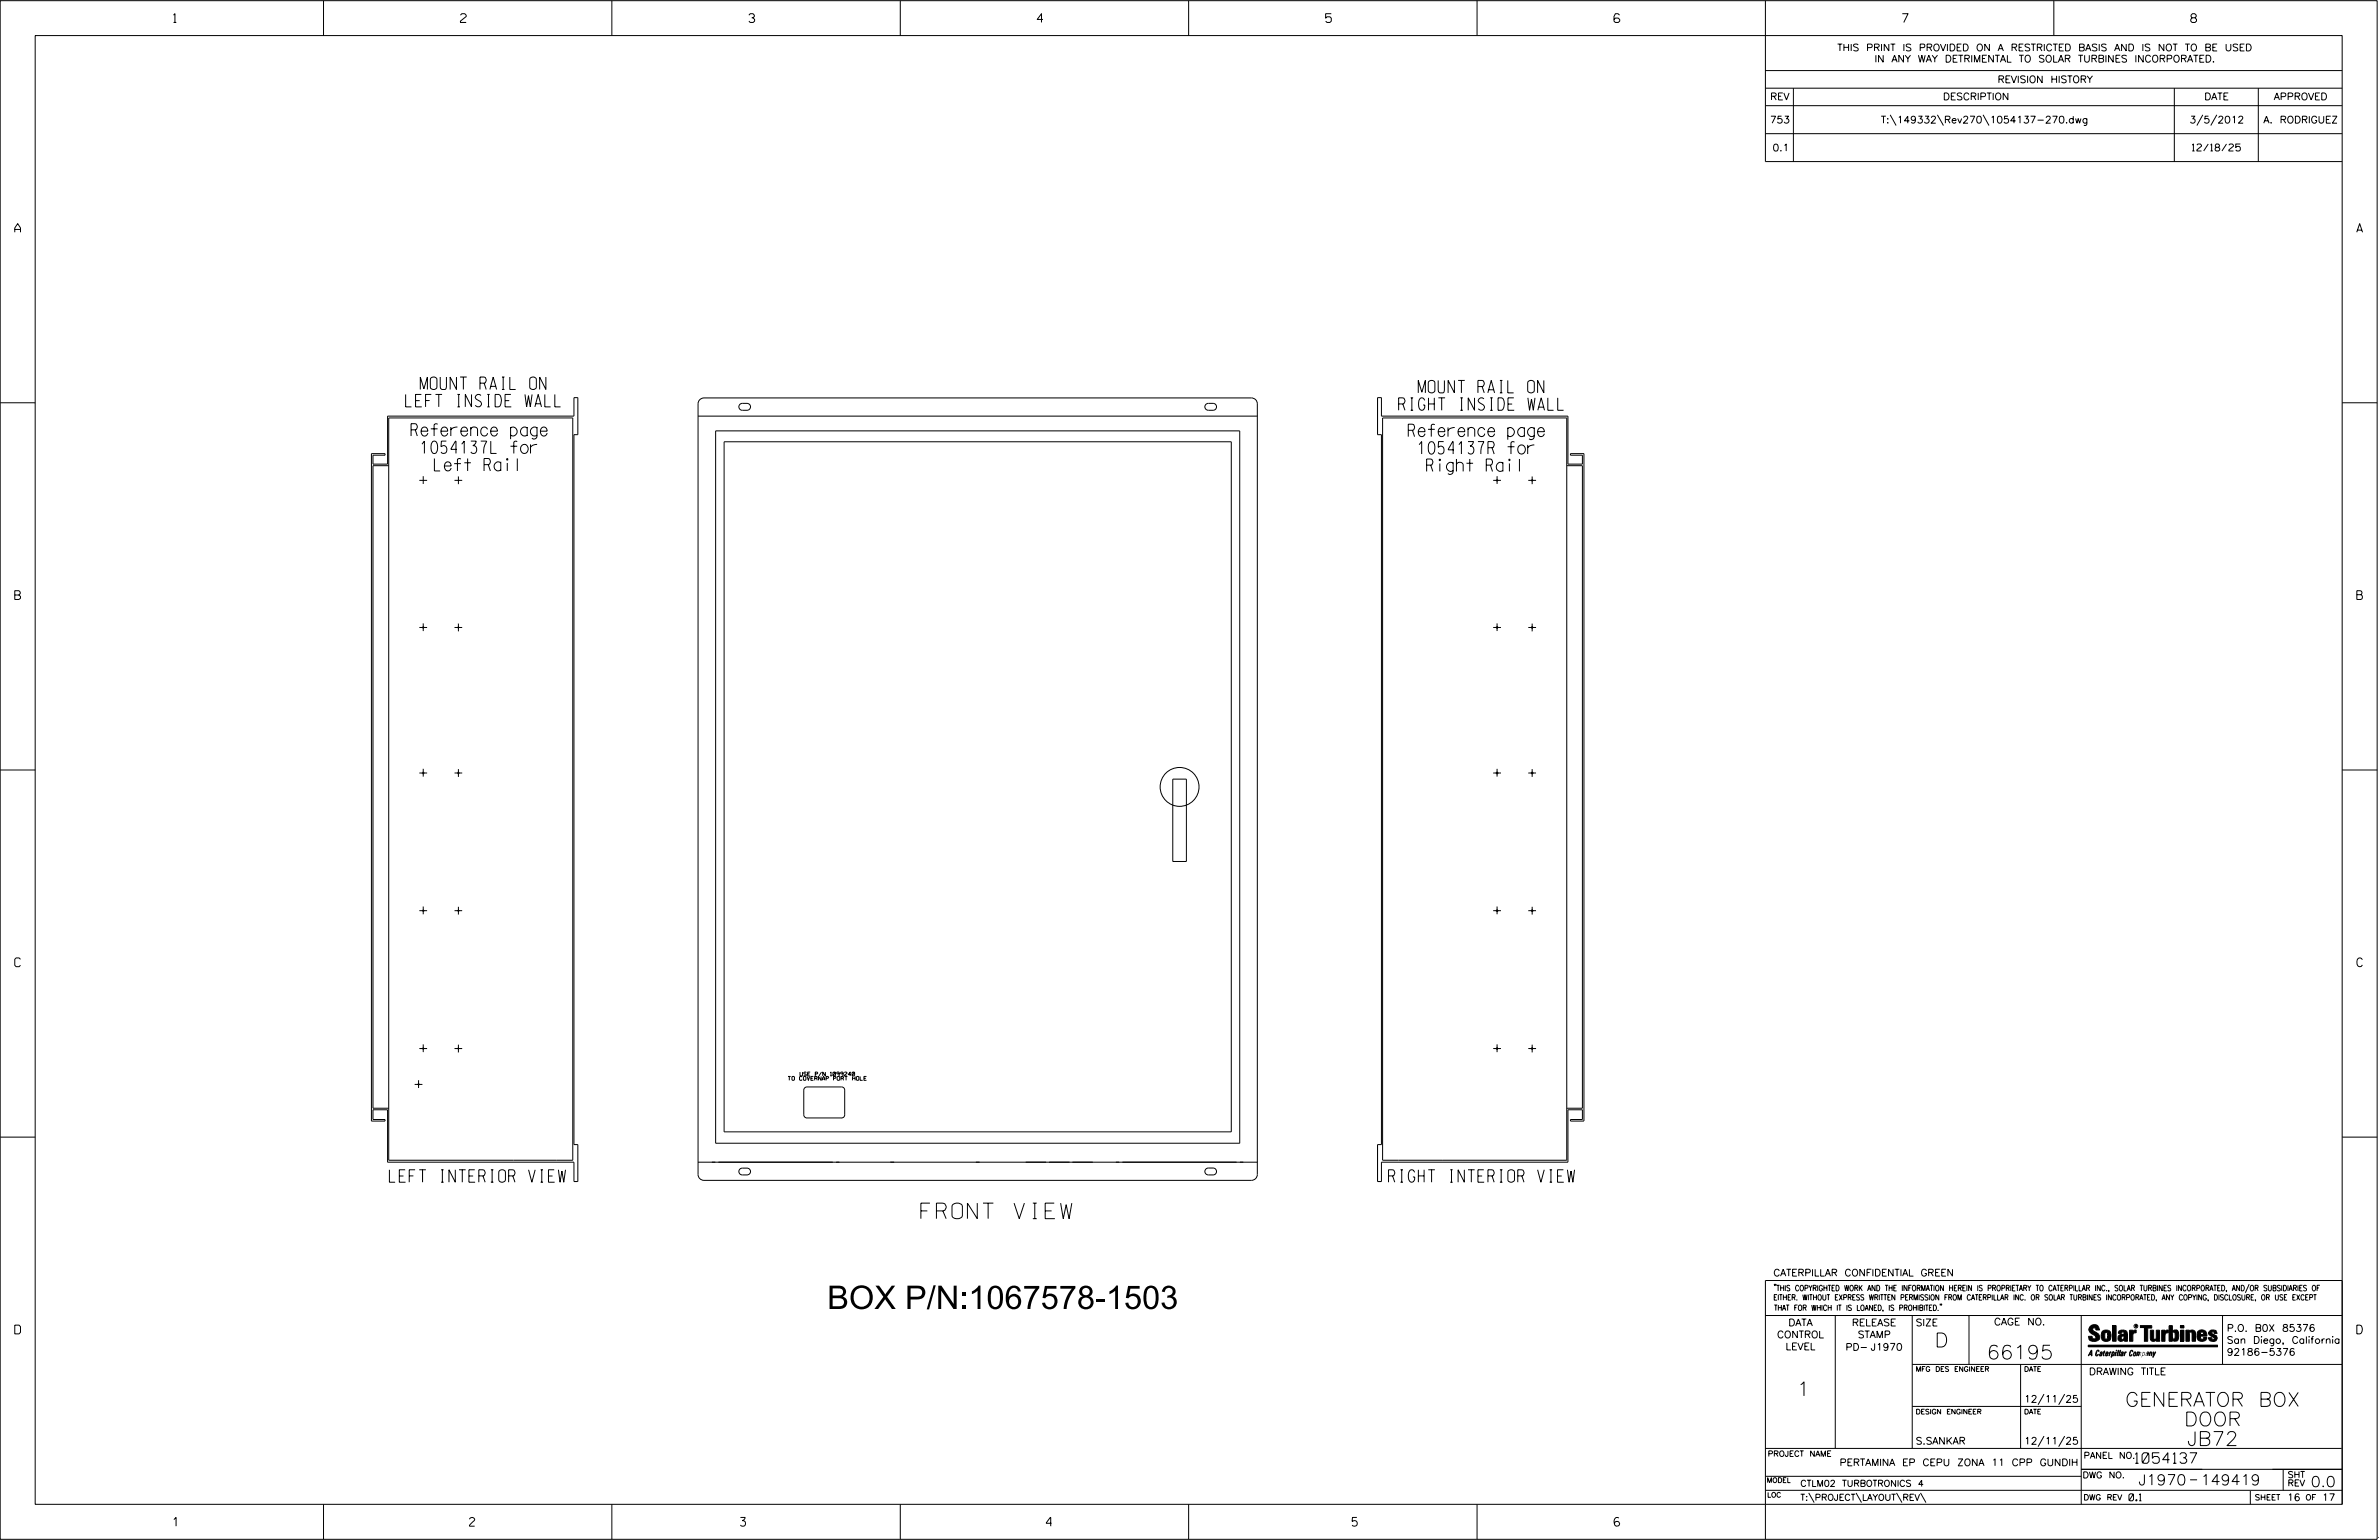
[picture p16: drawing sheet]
<svg xmlns="http://www.w3.org/2000/svg" width="864mm" height="559mm" viewBox="0 0 864 559" stroke-linecap="round" stroke-linejoin="round" font-family="sans-serif">
<defs><g id="words">
<text font-size="8.5" x="300.3" y="475">BOX P/N:1067578-1503</text>
<text font-size="5.6" x="334.3" y="442.2">FRONT VIEW</text>
<g font-size="5.1">
<text x="702.3" y="488.8">D</text>
<text x="721.2" y="493.2">66195</text>
<text x="652.2" y="506.5">1</text>
<text x="771.5" y="510.3">GENERATOR BOX</text>
<text x="792.8" y="517.4">DOOR</text>
<text x="793.9" y="524.5">JB72</text>
</g>
<g font-size="4.5">
<text x="152.6" y="141.3">MOUNT RAIL ON</text>
<text x="514.9" y="142.5">MOUNT RAIL ON</text>
<text x="147.3" y="147.6">LEFT INSIDE WALL</text>
<text x="507.7" y="148.9">RIGHT INSIDE WALL</text>
<text x="149.2" y="158.2">Reference page</text>
<text x="511.2" y="158.4">Reference page</text>
<text x="152.9" y="164.6">1054137L for</text>
<text x="514.9" y="164.7">1054137R for</text>
<text x="157.7" y="170.9">Left Rail</text>
<text x="517.9" y="171.1">Right Rail</text>
<text x="141.3" y="429">LEFT INTERIOR VIEW</text>
<text x="504" y="429">RIGHT INTERIOR VIEW</text>
</g>
<g font-size="3.8">
<text x="775.1" y="531">1054137</text>
<text x="776.3" y="538.9">J1970</text>
<text x="798.8" y="538.9">149419</text>
<text x="838.8" y="539.5">0.0</text>
</g>
<g font-size="3.2">
<text x="63" y="8.2">1</text>
<text x="167.2" y="8.2">2</text>
<text x="271.8" y="8.2">3</text>
<text x="376.5" y="8.2">4</text>
<text x="481.2" y="8.2">5</text>
<text x="690.6" y="8.2">7</text>
<text x="795.3" y="8.2">8</text>
<text x="5.4" y="84.3">A</text>
<text x="855.5" y="84.3">A</text>
<text x="5.4" y="217.5">B</text>
<text x="855.6" y="217.5">B</text>
<text x="5.4" y="350.8">C</text>
<text x="855.6" y="350.8">C</text>
<text x="5.4" y="484">D</text>
<text x="855.6" y="484">D</text>
<text x="62.8" y="553.8">1</text>
<text x="170.4" y="553.8">2</text>
<text x="268.8" y="553.8">3</text>
<text x="379.8" y="553.8">4</text>
<text x="490.8" y="553.8">5</text>
<text x="585.9" y="553.8">6</text>
</g>
<g font-size="2.5">
<text x="666.9" y="18.5">THIS PRINT IS PROVIDED ON A RESTRICTED BASIS AND IS NOT TO BE USED</text>
<text x="680.5" y="22.6">IN ANY WAY DETRIMENTAL TO SOLAR TURBINES INCORPORATED.</text>
<text x="725.1" y="30">REVISION HISTORY</text>
<text x="642.6" y="36.3">REV</text>
<text x="705.3" y="36.3">DESCRIPTION</text>
<text x="800.2" y="36.3">DATE</text>
<text x="825.4" y="36.3">APPROVED</text>
<text x="642.5" y="44.7">753</text>
<text x="682.8" y="44.7">T:\149332\Rev270\1054137-270.dwg</text>
<text x="794.8" y="44.7">3/5/2012</text>
<text x="821.6" y="44.7">A. RODRIGUEZ</text>
<text x="643.5" y="54.8">0.1</text>
<text x="795.8" y="54.8">12/18/25</text>
<text x="643.8" y="463">CATERPILLAR CONFIDENTIAL GREEN</text>
<text x="645.1" y="485.5">CONTROL</text>
<text x="649.2" y="481.1">DATA</text>
<text x="672.3" y="481.1">RELEASE</text>
<text x="674.4" y="485.5">STAMP</text>
<text x="695.4" y="481.1">SIZE</text>
<text x="723.8" y="480.8">CAGE NO.</text>
<text x="808.4" y="483.1">P.O. B0X 85376</text>
<text x="648.2" y="489.8">LEVEL</text>
<text x="669.9" y="490">PD- J1970</text>
<text x="808.4" y="487.5">San Diego, California</text>
<text x="808.4" y="491.8">92186-5376</text>
<text x="758.3" y="498.9">DRAWING TITLE</text>
<text x="734.8" y="508.9">12/11/25</text>
<text x="695.4" y="524.1">S.SANKAR</text>
<text x="734.8" y="524.1">12/11/25</text>
<text x="667.8" y="531.9">PERTAMINA EP CEPU ZONA 11 CPP GUNDIH</text>
<text x="772.8" y="544.6">0.1</text>
<text x="830.2" y="544.6">16</text>
<text x="842.9" y="544.6">17</text>
</g>
<g font-size="2.3">
<text x="756.4" y="529.2">PANEL NO.</text>
<text x="653.5" y="539.4">CTLM02 TURBOTRONICS 4</text>
<text x="756" y="536.3">DWG NO.</text>
<text x="830.4" y="539.3">REV</text>
<text x="830.4" y="536.2">SHT</text>
<text x="653.5" y="544.5">T:\PROJECT\LAYOUT\REV\</text>
</g>
<g font-size="2">
<text x="643.8" y="468.4">&quot;THIS COPYRIGHTED WORK AND THE INFORMATION HEREIN IS PROPRIETARY TO CATERPILLAR INC., SOLAR TURBINES INCORPORATED, AND/OR SUBSIDIARIES OF</text>
<text x="643.8" y="471.8">EITHER. WITHOUT EXPRESS WRITTEN PERMISSION FROM CATERPILLAR INC. OR SOLAR TURBINES INCORPORATED, ANY COPYING, DISCLOSURE, OR USE EXCEPT</text>
<text x="644" y="475.6">THAT FOR WHICH IT IS LOANED, IS PROHIBITED.&quot;</text>
<text x="641.7" y="528.5">PROJECT NAME</text>
<text x="756.3" y="544.3">DWG REV</text>
<text x="818.5" y="544.3">SHEET</text>
<text x="836.9" y="544.3">OF</text>
</g>
<g font-size="1.8">
<text x="695.4" y="497.6">MFG DES ENGINEER</text>
<text x="734.8" y="497.6">DATE</text>
<text x="695.4" y="513.1">DESIGN ENGINEER</text>
<text x="734.8" y="513.1">DATE</text>
<text x="641.3" y="538">MODEL</text>
<text x="641.5" y="543.3">LOC</text>
</g>
<g font-size="1.4">
<text x="286.1" y="392">TO COVERNAP PORT HOLE</text>
<text x="290.4" y="390.4">USE P/N 1099240</text>
</g>
<text font-size=".9" x="775.1" y="481.7">R</text>
</g></defs>
<g fill="none" stroke="#000" stroke-width=".36">
<path d="M.1 .2h862.8v558.4h-862.8zM12.8 12.9h837.4v533h-837.4zM117.4 .2v12.7M222.1 .2v12.7M326.8 .2v12.7M431.5 .2v12.7M536.2 .2v12.7M587.9 5.5l-.5-.5h-1l-.5 1v1.7l.5 .4h1l.6-.4v-.6l-.6-.5h-1l-.5 .5M640.9 .2v58.4h209.3M745.6 .2v12.7M640.9 25.6h209.3M640.9 32h209.3"/>
<path d="M640.9 38.3h209.3M651 32v26.6M789.3 32v26.6M819.8 32v26.6M640.9 48.5h209.3M686.2 41.7l2.1 3.8M703.3 41.7l2.2 3.8M719.9 41.7l2.1 3.8M799.6 41.7l-2.1 3.8M804.7 41.7l-2.2 3.8M.1 146.2h12.7M140.7 151h67.7v-6.7h1.4v13.4h-1.4v257.6h1.4v13.4h-1.4v-7h-67.7v-19h-5.3v3.5h4.4v.6h-5v-242.2h5v.6h-4.4v3.2h5.3z"/>
<path d="M141.1 151.7h66.8v269.3h-66.8zM253.4 151h203M254 145l1.6-.6h198.7a2.17 2.17 0 0 1 2.1 2.1v279.7a2.17 2.17 0 0 1-2.1 2.1h-198.7a2.17 2.17 0 0 1-2.2-2.1v-279.7zM259.8 156.4h190.2v258.4h-190.2zM268.7 146.6l2.5-.2a1.25 1.25 0 0 1 1.3 1.2 1.25 1.25 0 0 1-1.3 1.3h-1.7a1.26 1.26 0 0 1-1.2-.9 1.26 1.26 0 0 1 .4-1.4zM437.6 146.9l.6-.5h2.2a1.25 1.25 0 0 1 1.2 1.2 1.25 1.25 0 0 1-1.2 1.3l-2.5-.3-.5-1zM500.1 144.3h1.4v6.7h67.7v17.4h5.2v-3.2h-4.3v-.6h4.9v242.2h-4.9v-.6h4.3v-3.5h-5.2v19h-67.7v7h-1.4v-13.4h1.4v-257.6h-1.4zM501.9 151.7h66.8v269.3h-66.8zM850.2 146.2h12.7M141.1 169h-5.7v233.1h5.7M152.2 174.3h2.8M153.6 172.8v2.8"/>
<path d="M165 174.3h2.8M166.4 172.9v2.8M262.9 160.3h184.1v250.4h-184.1zM542 174.3h2.9M543.5 172.8v2.8M554.8 174.3h2.8M556.2 172.9v2.8M568.7 169h5.7v233.1h-5.7M152.2 227.7h2.8M153.6 226.2v2.8M165 227.7h2.8M166.4 226.3v2.8"/>
<path d="M542 227.7h2.9M543.5 226.2v2.8M554.8 227.7h2.8M556.2 226.3v2.8M.1 279.4h12.7M153.6 279v2.8M166.4 279.1v2.8M543.5 279v2.8M556.2 279.1v2.8M850.2 279.4h12.7M152.2 280.5h2.8M165 280.5h2.8"/>
<path d="M425.7 282.7h5v29.9h-5zM542 280.5h2.9M554.8 280.5h2.8M152.2 330.4h2.8M153.6 328.9v2.9M165 330.4h2.8M166.4 329v2.9M542 330.4h2.9M543.5 328.9v2.9M554.8 330.4h2.8M556.2 329v2.9M153.6 379v2.8"/>
<path d="M166.4 379.1v2.8M543.5 379v2.8M556.2 379.1v2.8M150.5 393.5h2.9M151.9 392v2.8M152.2 380.5h2.8M165 380.5h2.8M542 380.5h2.9M554.8 380.5h2.8M.1 412.6h12.7M292.9 405.7h12.7M292.9 405.7l-.9-.5-.2-.7v-9l.2-.6 .9-.5h12.6l.7 .2 .4 .9v9l-.4 .9-.7 .3"/>
<path d="M850.2 412.6h12.7M253.4 421.7h203M268.7 424.1l2.5-.2a1.24 1.24 0 0 1 1.3 1.2 1.24 1.24 0 0 1-1.3 1.2h-1.7a1.24 1.24 0 0 1-1.2-.8 1.24 1.24 0 0 1 .4-1.4zM437.9 424.1l2.5-.3a1.25 1.25 0 0 1 1.2 1.3 1.25 1.25 0 0 1-1.2 1.2h-1.8a1.25 1.25 0 0 1-1.2-.8 1.25 1.25 0 0 1 .5-1.4zM640.9 477.3h209.3M644.2 466.1l-.1 .4M644.7 466.1l-.2 .4M666.2 477.3v48.3M694.2 477.3v48.3M704.4 473.3l-.1 .4M704.8 473.3l-.1 .4M714.8 477.3v17.8"/>
<path d="M755.5 477.3v68.6M806.8 477.3v17.8M816.5 466l-1.4 3.1M850.2 464.6h-209.3v94M850.2 464.8v81.1M694.2 495.1h156M733.5 495.1v30.5M758.6 481.4a2.02 2.02 0 0 1 3.1-.1l.5 1.3h-1.3l-.2-.6-.4-.2-.6 .1-.1 .4 .4 .7a2.46 2.46 0 0 1 2.2 2.9 2.83 2.83 0 0 1-3.8 .3l-.3-1.3h1.3l.2 .7 .6 .3 .5-.2 .2-.5-.4-.6-1.9-1.2-.4-.9zM759.2 491.3h-.7l.7-1.2v1.9h.2l-.1-2.1-1.3 2.1 .5-.5h.7M761.3 490l.3-.2 .4 .3-.1 .3-.3-.4-.4 .3-.3 1.6h.4l.4-.5-.3 .6-.4 .1-.3-.4zM762.6 490.6l.5-.1-.1 1.4h-.9a.74 .74 0 0 1 .9-.8l-.3 .7-.5 .1 .2-.5 .6-.2v-.5l-.7 .2zM763 483.2a2.17 2.17 0 0 1 3.1 0l.3 1.4-.3 1.5a2.17 2.17 0 0 1-3.1 0l-.3-1.5z"/>
<path d="M763.6 490.5l.4-.4 .2 .6h-.3l-.3 .9 .2 .4-.3-.1zM764.1 483.7l.5-.4 .4 .3v2.2l-.4 .2-.5-.2zM764.6 491.1l.6 .2v-.7l-.4-.1-.4 .6-.1 .8h.6M764.6 491.1l-.1 .8h.4M764.6 482.6v.8M764.8 490.7l.4 .1v.3h-.6zM765 491.5l-.1 .4zM766 490.5l-.5 1.5zM766 490.8l.4-.3-.4 .4M766.9 481h1.3v5.7h-1.3zM767 490.8l.5 .1-.3 .8-.4 .2zM767.3 490.5h-.5l-.5 2"/>
<path d="M767.3 490.5a.8 .8 0 0 1 .2 1 .8 .8 0 0 1-.9 .4l-.1 .6M767.3 490.5l-.1 .2M768.1 490.5l-.4 1.5zM768.2 489.9h.3l-.1 .2h-.2zM769 489.9l-.5 2.1zM769.7 489.9l-.6 2.1zM770.1 491.4l.5-.3-.5 .8zM770.4 491.9h.1M770.6 491.1l.1-.4-.7 .2 .1-.3 .6-.1 .2 .3-.5 1.1M770.6 491.1a.74 .74 0 0 0-.8 .8h.6M771 484.8h-.7l-.3 .6 .4 .7 .5-.3 .1-2.4h-.8l-.1 .4h-1.2a1.71 1.71 0 0 1 1.8-1.3 1.71 1.71 0 0 1 1.6 1.4v2.8h-1.1l-.1-.6M771 484.2l-1.5 .1a1.41 1.41 0 0 0 0 2.4l.5 .1 1.1-.7"/>
<path d="M771.2 486.1h-.1M771.4 490.5l.1 .3 .4-.3-.9 1.5zM771.5 490.8h.1M773 482.7h1.2v.5l.5-.5 .7-.1v1h-.6l-.5 .4-.1 2.7h-1.2zM773.3 490.3l.6-.4 .4 .2-.1 .4-.3-.4a1.28 1.28 0 0 0-.5 1.8l.6-.4-.1 .4-.8 .1zM774.7 490.8l.5-.3a.88 .88 0 0 1 .2 .9 .88 .88 0 0 1-.7 .7l-.2-.2zM774.8 490.9h.5l-.3 1h-.3l-.2-.2zM775.2 490.5l-.1 .2M776.8 481h4.3v.9h-1.5v4.8h-1.3M776.8 490.6l-.8 .2v-.3l-.4 1.5 .8-1.3v1.3l.3-1.2M779.3 491.1h.4M779.6 490.5h.3l-.3 1.4"/>
<path d="M779.6 490.7h.2l-.1 .4M779.7 491.1l-.1 .4M779.7 491.1l-.4 .2M780.1 492l.4-1.5 .1 .3 .3-.3 .3 .2-.3 1.3v-1.3l-.7 1.3M780.6 482.7h1.2v2.7l.1 .4 .4 .3 .4-.7v-2.7h1.2l.1 4h-1.3v-.5l-1.1 .6-.7-.3-.3-.7zM781.6 492.5l1-2-.8 1.3-.2-1.3-.2 2M784.7 482.7h1.2v.5l.5-.5 .7-.1v1h-.5l-.6 .4-.1 2.7h-1.2zM787.4 481h1.2v2a1.4 1.4 0 0 1 2.2 .2l.1 1.4-.4 1.9-1.5 .1-.4-.5v-1l.5 .9 .5-.3v-2.1l-.5-.4-.5 .7v2.8h-1.2zM791.5 482.7h1.3v4h-1.3zM791.5 481h1.3v.9h-1.3zM793.5 482.7h1.3v.4l.7-.5 1.1 .2 .4 .6v3.3h-1.2l-.3-3.4-.7 .2v3.2h-1.3zM794.8 483.1h.1"/>
<path d="M797.7 483.2a1.92 1.92 0 0 1 2.4-.5 1.92 1.92 0 0 1 1 2.1h-2.3v.8l.6 .5 .5-.3v-.5h1.2a1.83 1.83 0 0 1-2.1 1.4 1.83 1.83 0 0 1-1.5-2.1zM798.8 484.2v.6M799.1 483.4h.6l.2 .8h-1.1zM804.6 482.9a1.84 1.84 0 0 0-2.9 .8 3.3 3.3 0 0 0 2.2 1.9l-.5 .5-.4-.3-.1-.4h-1.2l.1 .6a1.92 1.92 0 0 0 2.9 .4M804.9 483.8h-1.2l-.2-.6-.5 .1-.1 .3 .1 .3 1.8 .9M805.1 488.1h-47.1v.6h47.1M694.2 510.3h61.3M742 505.8l-2.2 3.9M749.5 505.8l-2.2 3.9M640.9 525.6h209.2M640.9 535.7h114.6M742 521.1l-2.2 3.8"/>
<path d="M749.5 521.1l-2.2 3.8M755.5 533.2h94.7M795 537h2.6M828.8 533.2v7.6M117.4 545.9v12.7M222.1 545.9v12.7M326.8 545.9v12.7M431.5 545.9v12.7M536.2 545.9v12.7M640.9 540.8h209.3M656.6 541.7l2 3.5M673.8 541.7l1.9 3.5"/>
<path d="M688.4 541.7l2 3.5M697.2 541.7l1.9 3.5M816.9 541v4.9M863.5 558h.1"/>
<circle cx="428.2" cy="285.5" r="7.1"/>
<circle cx="775.4" cy="481.2" r=".69"/>
</g>
<g fill="#000">
<path d="M768.1 490.5l-.4 1.5zM768.2 489.9h.3l-.1 .2h-.2zM769 489.9l-.5 2.1zM769.7 489.9l-.6 2.1zM791.5 481h1.3v.9h-1.3zM791.5 482.7h1.3v4h-1.3zM758 488.1h47.1v.6h-47.1z"/>
<path d="M759.2 489.9l-1.2 2.1 .5-.5h.7v.5h.2zM759.2 490.1v1.2h-.7z" fill-rule="evenodd"/>
<path d="M758.6 481.4a2.02 2.02 0 0 1 3.1-.1l.5 1.3h-1.3l-.2-.6-.4-.2-.6 .1-.1 .4 .4 .7a2.46 2.46 0 0 1 2.2 2.9 2.83 2.83 0 0 1-3.8 .3l-.3-1.3h1.3l.2 .7 .6 .3 .5-.2 .2-.5-.4-.6-1.9-1.2-.4-.9z" fill-rule="evenodd"/>
<path d="M761.3 490l.3-.2 .4 .3-.1 .3-.3-.4-.4 .3-.3 1.6h.4l.4-.5-.3 .6-.4 .1-.3-.4z" fill-rule="evenodd"/>
<path d="M762.6 490.6l.5-.1-.1 1.4h-.9a.74 .74 0 0 1 .9-.8l-.6 .3-.2 .5 .5-.1 .3-.6v-.5l-.7 .2z" fill-rule="evenodd"/>
<path d="M763.6 490.5l.4-.4 .2 .6h-.3l-.3 .9 .2 .4-.3-.1z" fill-rule="evenodd"/>
<path d="M764.8 490.5l.5 .3-.1 .5h-.6l.6-.2v-.3l-.4-.1-.3 1.2h.4l.3-.4-.6 .6-.3-.2v-.4z" fill-rule="evenodd"/>
<path d="M763 483.2a2.17 2.17 0 0 1 3.1 0l.3 1.4-.3 1.5a2.17 2.17 0 0 1-3.1 0l-.3-1.5zM764.1 483.7v2.1l.5 .2 .4-.2v-2.2l-.4-.3z" fill-rule="evenodd"/>
<path d="M766 490.5v.3l.4-.1-.4 .2-.5 1.1z" fill-rule="evenodd"/>
<path d="M766.8 490.5l-.5 2 .3-.6a.71 .71 0 0 0 .9-.5 .71 .71 0 0 0-.4-.9zM767 490.8l.5 .1-.3 .8-.4 .2z" fill-rule="evenodd"/>
<path d="M766.9 481h1.3v5.7h-1.3z" fill-rule="evenodd"/>
<path d="M770.1 490.6l.6-.1 .2 .3-.4 1.2-.5 .1-.2-.5 .3-.5h.5l-.7 .5v.3l.4-.1 .4-.9-.5-.2-.2 .2z" fill-rule="evenodd"/>
<path d="M769.4 482.8l-.5 1h1.2l.1-.4h.8v.8l-1.5 .1a1.41 1.41 0 0 0 0 2.4l.5 .1 1.1-.7 .1 .6h1.1v-2.8a1.79 1.79 0 0 0-2.4-1.2zM770.3 484.8h.7l-.1 1-.5 .3-.4-.7z" fill-rule="evenodd"/>
<path d="M771.4 490.5l.1 .3 .4-.3-.9 1.5z" fill-rule="evenodd"/>
<path d="M773 482.7h1.2v.5l.5-.5 .7-.1v1h-.6l-.5 .4-.1 2.7h-1.2z" fill-rule="evenodd"/>
<path d="M773.3 490.3l.6-.4 .4 .2-.1 .4-.3-.4a1.28 1.28 0 0 0-.5 1.8l.6-.4-.3 .5h-.6z" fill-rule="evenodd"/>
<path d="M774.7 490.8l-.2 1.1h.7a.96 .96 0 0 0 0-1.4zM774.8 490.9h.5l-.1 .6-.5 .4-.2-.2z" fill-rule="evenodd"/>
<path d="M776 490.5v.3l.4-.3 .2 .3 .7-.2-.3 1.4v-1.3l-.6 1.3v-1.3l-.8 1.3z" fill-rule="evenodd"/>
<path d="M776.8 481h4.3v.9h-1.5v4.8h-1.3v-4.8h-1.5z" fill-rule="evenodd"/>
<path d="M777.9 490.5l-.5 2 .3-.6a.71 .71 0 0 0 .9-.5 .71 .71 0 0 0-.4-.9zM778.1 490.8l.3-.1 .1 .4-.5 .8-.2-.5z" fill-rule="evenodd"/>
<path d="M779.3 490.6l.6-.1-.3 1.5-.7-.1a.67 .67 0 0 1 .8-.8l-.6 .3-.1 .5 .4-.1 .4-.9-.4-.2-.3 .2z" fill-rule="evenodd"/>
<path d="M780.5 490.5l.1 .3 .3-.3 .3 .2-.3 1.3v-1.3l-.8 1.3z" fill-rule="evenodd"/>
<path d="M780.6 482.7h1.2v2.7l.1 .4 .4 .3 .4-.7v-2.7h1.2l.1 4h-1.3v-.5l-1.1 .6-.7-.3-.3-.7z" fill-rule="evenodd"/>
<path d="M781.6 490.5l.2 1.3 .8-1.3-1.2 2z" fill-rule="evenodd"/>
<path d="M784.7 482.7h1.2v.5l.5-.5 .7-.1v1h-.5l-.6 .4-.1 2.7h-1.2z" fill-rule="evenodd"/>
<path d="M787.4 481h1.2v2a1.4 1.4 0 0 1 2.2 .2l.1 1.4-.4 1.9-1.5 .1-.4-.5v-1l.5 .9 .5-.3v-2.1l-.5-.4-.5 .7v2.8h-1.2z" fill-rule="evenodd"/>
<path d="M793.5 482.7h1.3v.4a1.29 1.29 0 0 1 2.2 .3v3.3h-1.2l-.3-3.4-.7 .2v3.2h-1.3z" fill-rule="evenodd"/>
<path d="M797.7 483.2a1.92 1.92 0 0 1 2.4-.5 1.92 1.92 0 0 1 1 2.1h-2.3v.8l.6 .5 .5-.3v-.5h1.2a1.83 1.83 0 0 1-2.1 1.4 1.83 1.83 0 0 1-1.5-2.1zM799.1 483.4l-.3 .8h1.1l-.2-.8z" fill-rule="evenodd"/>
<path d="M801.9 483.2a1.94 1.94 0 0 1 3 .1v.5h-1.2l-.2-.6-.5 .1-.1 .3 .1 .3 1.8 .9a1.2 1.2 0 0 1 .1 1.3 1.2 1.2 0 0 1-1.2 .7l-1.6-.4-.4-1h1.2l.1 .4 .4 .3 .5-.5a3.3 3.3 0 0 1-2.2-1.9z" fill-rule="evenodd"/>
<circle cx="761.4" cy="492" r=".07"/>
<circle cx="762.2" cy="485.1" r=".07"/>
<circle cx="769.3" cy="492" r=".07"/>
<circle cx="773.1" cy="486.7" r=".07"/>
<circle cx="773.6" cy="492" r=".07"/>
<circle cx="791.5" cy="486.7" r=".07"/>
<circle cx="791.5" cy="481" r=".07"/>
<circle cx="794.8" cy="486.7" r=".07"/>
</g>
<use href="#words"/>
</svg>
